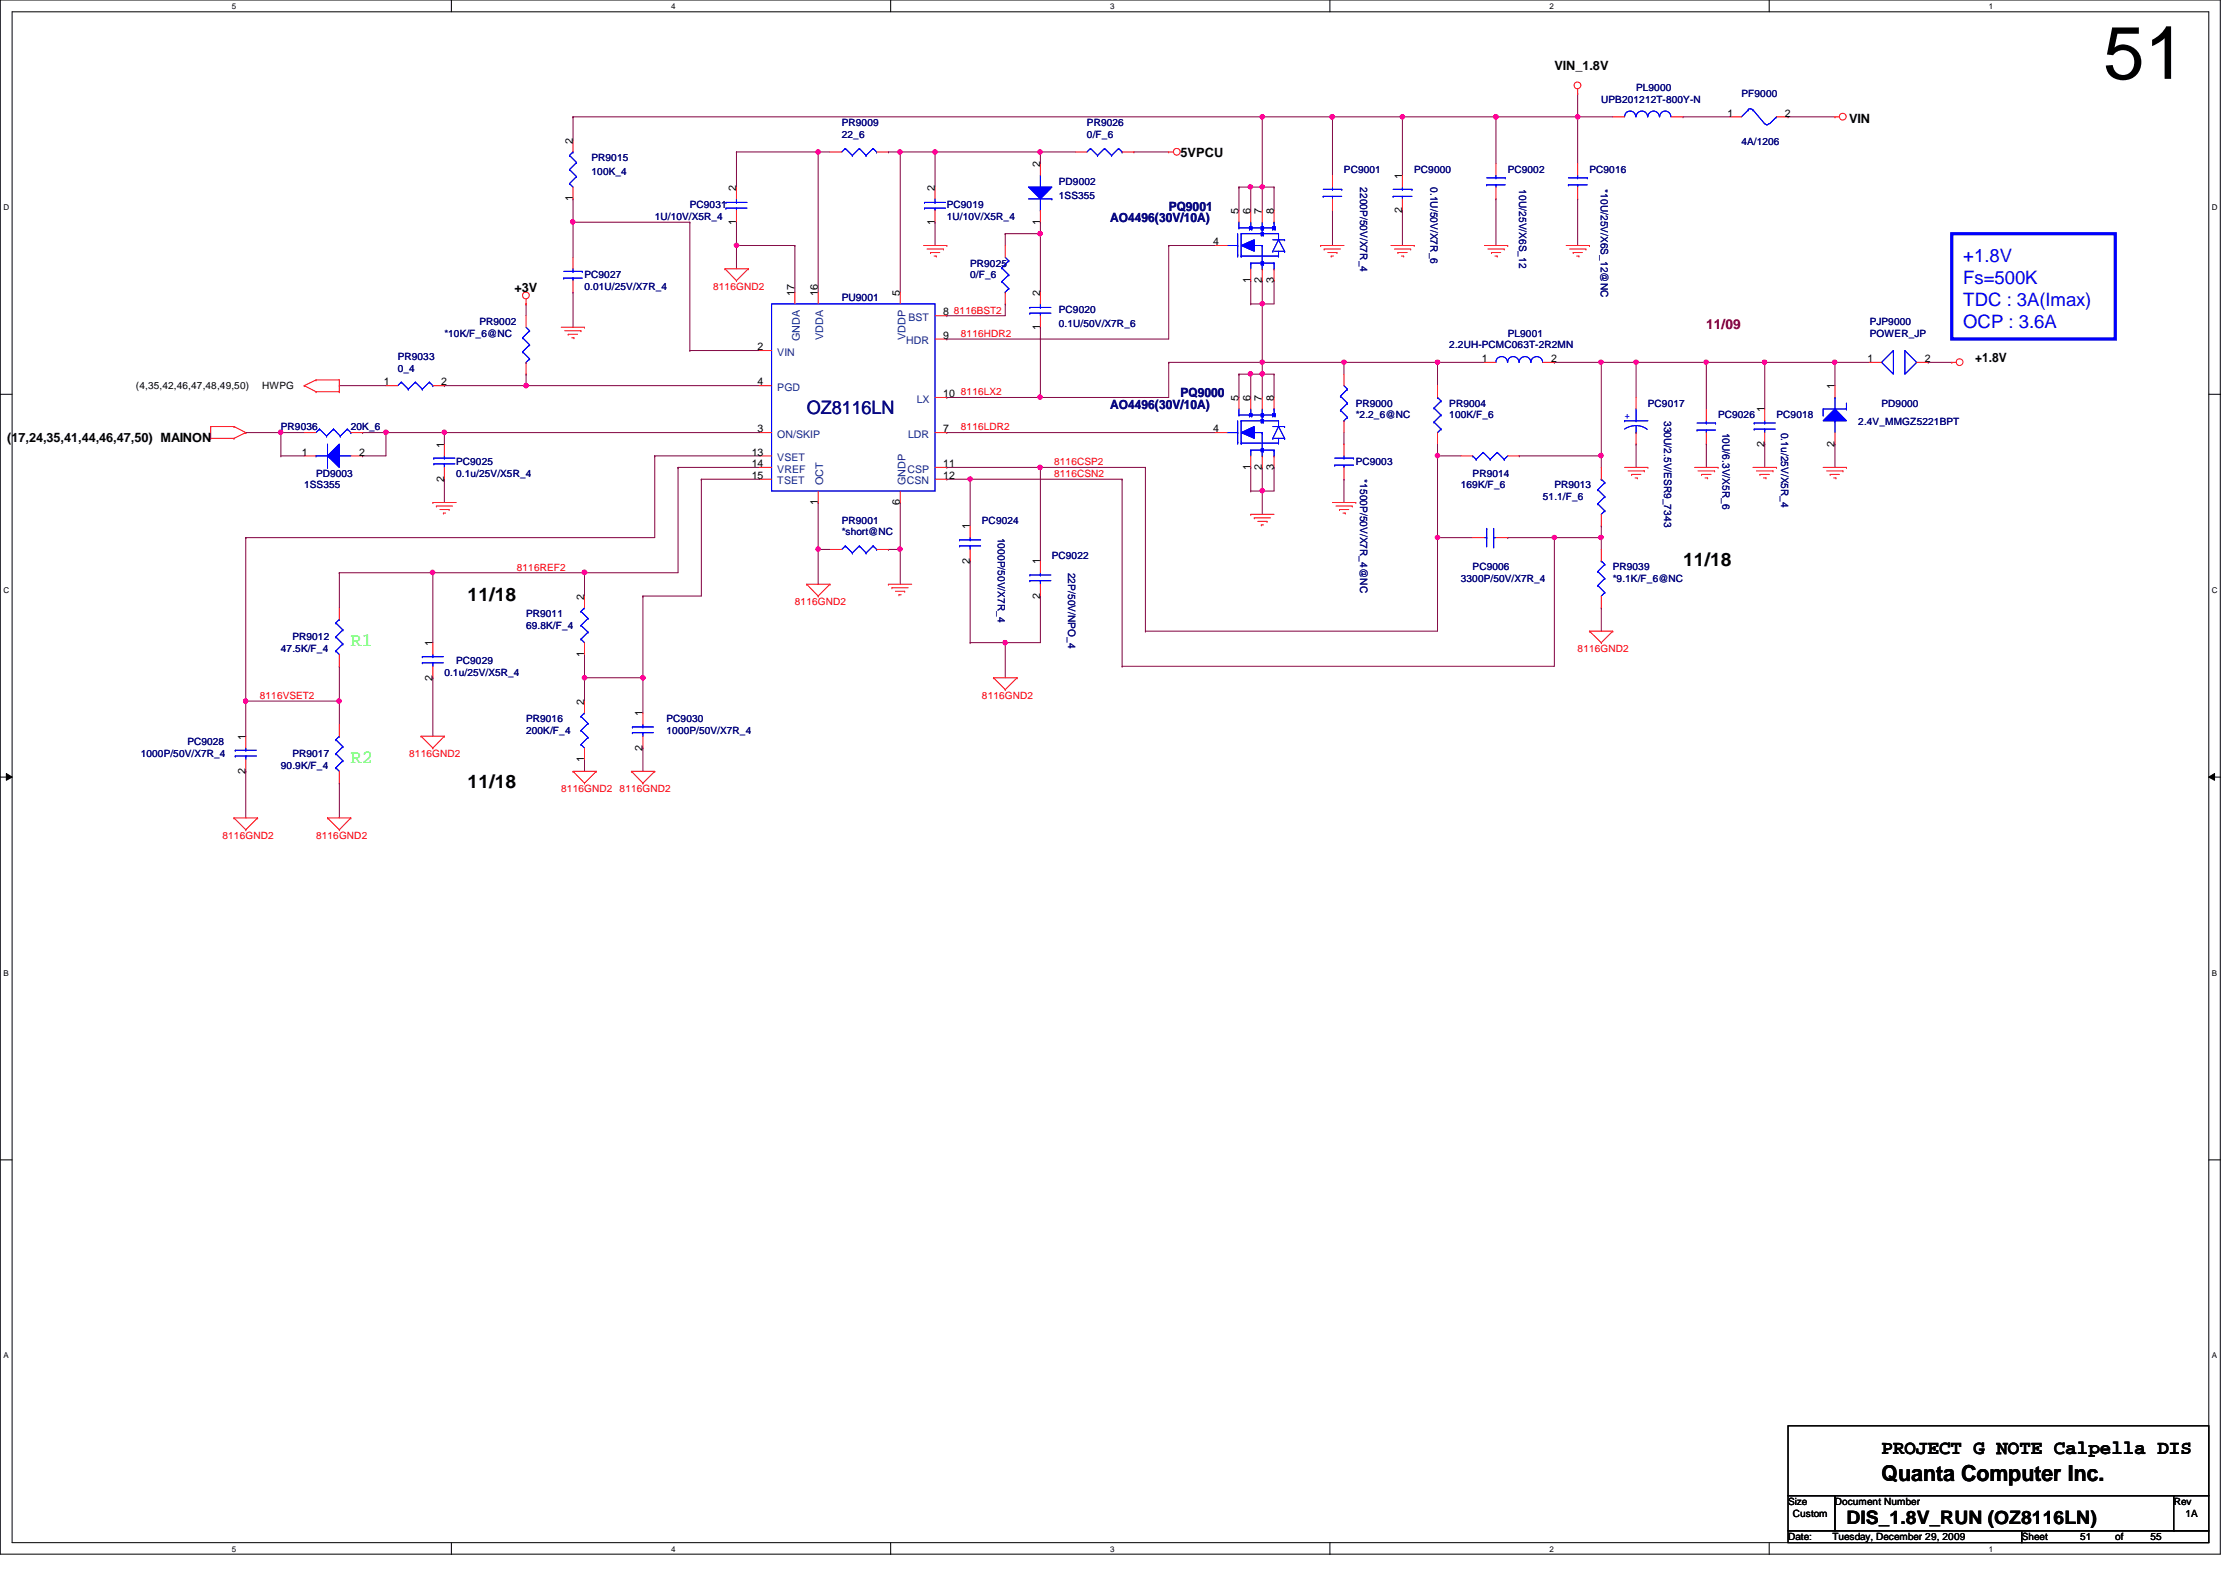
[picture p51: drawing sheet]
<svg xmlns="http://www.w3.org/2000/svg" width="297mm" height="210mm" viewBox="0 0 297 210" stroke-linecap="round" stroke-linejoin="round" font-family="sans-serif">
<defs><g id="words">
<text font-size="9.9" x="278.9" y="10.5">51</text>
<text font-size="2.9" x="249.5" y="196.4">Quanta Computer Inc.</text>
<text font-size="2.6" x="249.5" y="192.7">PROJECT G NOTE Calpella DIS</text>
<g font-size="2.5" fill="#00f">
<text x="260.3" y="34.8">+1.8V</text>
<text x="260.3" y="37.7">Fs=500K</text>
<text x="260.3" y="40.6">TDC : 3A(Imax)</text>
<text x="260.3" y="43.4">OCP : 3.6A</text>
</g>
<text font-size="2.5" fill="#000080" x="107" y="54.9">OZ8116LN</text>
<g font-size="2.5">
<text x="223.2" y="75.1">11/18</text>
<text x="62" y="79.7">11/18</text>
<text x="62" y="104.5">11/18</text>
<text x="244.9" y="202.1">DIS_1.8V_RUN (OZ8116LN)</text>
</g>
<g font-size="2.5" fill="#0f0">
<text x="46.5" y="85.6">R1</text>
<text x="46.5" y="101.1">R2</text>
</g>
<text font-size="1.8" fill="#800000" x="226.3" y="43.6">11/09</text>
<g font-size="1.7">
<text x="206.1" y="9.3">VIN_1.8V</text>
<text x="245.2" y="16.3">VIN</text>
<text x="156.5" y="20.8">5VPCU</text>
<text x="68.2" y="38.8">+3V</text>
<text x="261.9" y="48">+1.8V</text>
<text x="1" y="58.6">(17,24,35,41,44,46,47,50) MAINON</text>
</g>
<g font-size="1.7" fill="#000080">
<text x="147.2" y="29.5">AO4496(30V/10A)</text>
<text x="155" y="27.9">PQ9001</text>
<text x="156.5" y="52.7">PQ9000</text>
<text x="147.2" y="54.3">AO4496(30V/10A)</text>
</g>
<g font-size="1.4">
<text x="229.1" y="15.5">1</text>
<text x="236.7" y="15.5">2</text>
<text x="75.9" y="19" transform="rotate(-90 75.9 19)">2</text>
<text x="137.9" y="22.1" transform="rotate(-90 137.9 22.1)">2</text>
<text x="185.9" y="23.7" transform="rotate(-90 185.9 23.7)">1</text>
<text x="75.9" y="26.7" transform="rotate(-90 75.9 26.7)">1</text>
<text x="97.6" y="29.8" transform="rotate(-90 97.6 29.8)">1</text>
<text x="97.6" y="25.3" transform="rotate(-90 97.6 25.3)">2</text>
<text x="123.9" y="29.8" transform="rotate(-90 123.9 29.8)">1</text>
<text x="123.9" y="25.3" transform="rotate(-90 123.9 25.3)">2</text>
<text x="137.9" y="29.8" transform="rotate(-90 137.9 29.8)">1</text>
<text x="164.3" y="28.4" transform="rotate(-90 164.3 28.4)">5</text>
<text x="165.8" y="28.4" transform="rotate(-90 165.8 28.4)">6</text>
<text x="167.3" y="28.4" transform="rotate(-90 167.3 28.4)">7</text>
<text x="168.9" y="28.4" transform="rotate(-90 168.9 28.4)">8</text>
<text x="185.9" y="28.3" transform="rotate(-90 185.9 28.3)">2</text>
<text x="160.9" y="32.5">4</text>
<text x="105.4" y="39.2" transform="rotate(-90 105.4 39.2)">17</text>
<text x="108.5" y="39.2" transform="rotate(-90 108.5 39.2)">16</text>
<text x="119.3" y="39.2" transform="rotate(-90 119.3 39.2)">5</text>
<text x="125.1" y="41.8">8</text>
<text x="137.9" y="39.2" transform="rotate(-90 137.9 39.2)">2</text>
<text x="165.8" y="37.5" transform="rotate(-90 165.8 37.5)">1</text>
<text x="167.3" y="37.5" transform="rotate(-90 167.3 37.5)">2</text>
<text x="168.9" y="37.5" transform="rotate(-90 168.9 37.5)">3</text>
<text x="100.5" y="46.4">2</text>
<text x="125.1" y="44.9">9</text>
<text x="137.9" y="43.8" transform="rotate(-90 137.9 43.8)">1</text>
<text x="50.9" y="51.1">1</text>
<text x="58.5" y="51.1">2</text>
<text x="100.5" y="51.1">4</text>
<text x="125.1" y="52.7">10</text>
<text x="164.3" y="53.1" transform="rotate(-90 164.3 53.1)">5</text>
<text x="165.8" y="53.1" transform="rotate(-90 165.8 53.1)">6</text>
<text x="167.3" y="53.1" transform="rotate(-90 167.3 53.1)">7</text>
<text x="168.9" y="53.1" transform="rotate(-90 168.9 53.1)">8</text>
<text x="196.5" y="48">1</text>
<text x="205.7" y="48">2</text>
<text x="243.3" y="51.6" transform="rotate(-90 243.3 51.6)">1</text>
<text x="247.6" y="48">1</text>
<text x="255.3" y="48">2</text>
<text x="58.9" y="59.4" transform="rotate(-90 58.9 59.4)">1</text>
<text x="100.5" y="57.3">3</text>
<text x="125.1" y="57.3">7</text>
<text x="160.9" y="57.3">4</text>
<text x="234" y="59.3" transform="rotate(-90 234 59.3)">2</text>
<text x="234" y="54.7" transform="rotate(-90 234 54.7)">1</text>
<text x="243.3" y="59.3" transform="rotate(-90 243.3 59.3)">2</text>
<text x="40" y="60.4">1</text>
<text x="47.6" y="60.4">2</text>
<text x="58.9" y="63.9" transform="rotate(-90 58.9 63.9)">2</text>
<text x="99.7" y="60.4">13</text>
<text x="99.7" y="61.9">14</text>
<text x="99.7" y="63.5">15</text>
<text x="125.1" y="61.9">11</text>
<text x="125.1" y="63.5">12</text>
<text x="165.8" y="62.4" transform="rotate(-90 165.8 62.4)">1</text>
<text x="167.3" y="62.4" transform="rotate(-90 167.3 62.4)">2</text>
<text x="168.9" y="62.4" transform="rotate(-90 168.9 62.4)">3</text>
<text x="108.5" y="67" transform="rotate(-90 108.5 67)">1</text>
<text x="119.3" y="67" transform="rotate(-90 119.3 67)">6</text>
<text x="128.6" y="70.2" transform="rotate(-90 128.6 70.2)">1</text>
<text x="128.6" y="74.8" transform="rotate(-90 128.6 74.8)">2</text>
<text x="137.9" y="74.8" transform="rotate(-90 137.9 74.8)">1</text>
<text x="77.5" y="79.5" transform="rotate(-90 77.5 79.5)">2</text>
<text x="137.9" y="79.4" transform="rotate(-90 137.9 79.4)">2</text>
<text x="57.4" y="85.7" transform="rotate(-90 57.4 85.7)">1</text>
<text x="77.5" y="87.1" transform="rotate(-90 77.5 87.1)">1</text>
<text x="57.4" y="90.3" transform="rotate(-90 57.4 90.3)">2</text>
<text x="77.5" y="93.4" transform="rotate(-90 77.5 93.4)">2</text>
<text x="85.2" y="95" transform="rotate(-90 85.2 95)">1</text>
<text x="32.6" y="98.1" transform="rotate(-90 32.6 98.1)">1</text>
<text x="77.5" y="101.1" transform="rotate(-90 77.5 101.1)">1</text>
<text x="85.2" y="99.5" transform="rotate(-90 85.2 99.5)">2</text>
<text x="32.6" y="102.6" transform="rotate(-90 32.6 102.6)">2</text>
</g>
<g font-size="1.4" fill="#000080">
<text x="180.4" y="24.8" transform="rotate(90 180.4 24.8)">2200P/50V/X7R_4</text>
<text x="189.7" y="24.8" transform="rotate(90 189.7 24.8)">0.1U/50V/X7R_6</text>
<text x="201.5" y="25.1" transform="rotate(90 201.5 25.1)">10U/25V/X6S_12</text>
<text x="212.3" y="25.1" transform="rotate(90 212.3 25.1)">*10U/25V/X6S_12@NC</text>
<text x="111.6" y="40">PU9001</text>
<text x="220.7" y="55.8" transform="rotate(90 220.7 55.8)">330U/2.5V/ESR9_7343</text>
<text x="228.4" y="57.4" transform="rotate(90 228.4 57.4)">10U/6.3V/X5R_6</text>
<text x="236.2" y="57.4" transform="rotate(90 236.2 57.4)">0.1u/25V/X5R_4</text>
<text x="180.4" y="63.5" transform="rotate(90 180.4 63.5)">*1500P/50V/X7R_4@NC</text>
<text x="132.3" y="71.3" transform="rotate(90 132.3 71.3)">1000P/50V/X7R_4</text>
<text x="141.6" y="75.9" transform="rotate(90 141.6 75.9)">22P/50V/NPO_4</text>
</g>
<g font-size="1.4" fill="#004080">
<text x="103.1" y="47.2">VIN</text>
<text x="106.1" y="45.3" transform="rotate(-90 106.1 45.3)">GNDA</text>
<text x="109.2" y="45.1" transform="rotate(-90 109.2 45.1)">VDDA</text>
<text x="120.1" y="45.1" transform="rotate(-90 120.1 45.1)">VDDP</text>
<text x="120.2" y="45.6">HDR</text>
<text x="120.5" y="42.5">BST</text>
<text x="103.1" y="51.8">PGD</text>
<text x="121.6" y="53.4">LX</text>
<text x="103.1" y="58">ON/SKIP</text>
<text x="120.4" y="58">LDR</text>
<text x="103.1" y="61.1">VSET</text>
<text x="103.1" y="62.7">VREF</text>
<text x="103.1" y="64.2">TSET</text>
<text x="109.2" y="64.3" transform="rotate(-90 109.2 64.3)">OCT</text>
<text x="120.1" y="64.3" transform="rotate(-90 120.1 64.3)">GNDP</text>
<text x="120.3" y="64.2">CSN</text>
<text x="120.4" y="62.7">CSP</text>
</g>
<text font-size="1.4" fill="#00f" x="215.4" y="55.5">+</text>
<g font-size="1.3" fill="#000080">
<text x="111.6" y="16.7">PR9009</text>
<text x="144.1" y="16.7">PR9026</text>
<text x="212.3" y="13.6">UPB201212T-800Y-N</text>
<text x="217" y="12.1">PL9000</text>
<text x="230.9" y="12.9">PF9000</text>
<text x="78.4" y="21.4">PR9015</text>
<text x="78.4" y="23.2">100K_4</text>
<text x="111.6" y="18.3">22_6</text>
<text x="144.1" y="18.3">0/F_6</text>
<text x="178.2" y="22.9">PC9001</text>
<text x="187.5" y="22.9">PC9000</text>
<text x="199.9" y="22.9">PC9002</text>
<text x="210.8" y="22.9">PC9016</text>
<text x="230.9" y="19.2">4A/1206</text>
<text x="86.8" y="29.1">1U/10V/X5R_4</text>
<text x="91.5" y="27.6">PC9031</text>
<text x="125.6" y="27.6">PC9019</text>
<text x="125.6" y="29.1">1U/10V/X5R_4</text>
<text x="140.4" y="24.5">PD9002</text>
<text x="140.4" y="26.3">1SS355</text>
<text x="128.6" y="35.3">PR9025</text>
<text x="77.5" y="36.9">PC9027</text>
<text x="77.5" y="38.4">0.01U/25V/X7R_4</text>
<text x="128.6" y="36.9">0/F_6</text>
<text x="140.4" y="41.5">PC9020</text>
<text x="52.7" y="47.7">PR9033</text>
<text x="58.9" y="44.6">*10K/F_6@NC</text>
<text x="63.6" y="43.1">PR9002</text>
<text x="140.4" y="43.4">0.1U/50V/X7R_6</text>
<text x="192.2" y="46.2">2.2UH-PCMC063T-2R2MN</text>
<text x="199.9" y="44.6">PL9001</text>
<text x="247.9" y="43.1">PJP9000</text>
<text x="247.9" y="44.6">POWER_JP</text>
<text x="52.7" y="49.3">0_4</text>
<text x="179.8" y="53.9">PR9000</text>
<text x="192.2" y="53.9">PR9004</text>
<text x="218.5" y="53.9">PC9017</text>
<text x="249.5" y="53.9">PD9000</text>
<text x="37.3" y="57">PR9036</text>
<text x="46.5" y="57">20K_6</text>
<text x="179.8" y="55.5">*2.2_6@NC</text>
<text x="192.2" y="55.5">100K/F_6</text>
<text x="227.8" y="55.5">PC9026</text>
<text x="235.6" y="55.5">PC9018</text>
<text x="246.4" y="56.4">2.4V_MMGZ5221BPT</text>
<text x="40.3" y="64.8">1SS355</text>
<text x="41.9" y="63.2">PD9003</text>
<text x="60.5" y="61.7">PC9025</text>
<text x="60.5" y="63.2">0.1u/25V/X5R_4</text>
<text x="179.8" y="61.7">PC9003</text>
<text x="193.7" y="64.8">169K/F_6</text>
<text x="195.3" y="63.2">PR9014</text>
<text x="206.1" y="64.8">PR9013</text>
<text x="111.6" y="69.4">PR9001</text>
<text x="111.6" y="71">*short@NC</text>
<text x="130.2" y="69.4">PC9024</text>
<text x="204.6" y="66.3">51.1/F_6</text>
<text x="139.5" y="74.1">PC9022</text>
<text x="193.7" y="77.2">3300P/50V/X7R_4</text>
<text x="195.3" y="75.6">PC9006</text>
<text x="213.9" y="75.6">PR9039</text>
<text x="213.9" y="77.2">*9.1K/F_6@NC</text>
<text x="69.8" y="81.8">PR9011</text>
<text x="69.8" y="83.4">69.8K/F_4</text>
<text x="37.3" y="86.4">47.5K/F_4</text>
<text x="38.8" y="84.9">PR9012</text>
<text x="58.9" y="89.6">0.1u/25V/X5R_4</text>
<text x="60.5" y="88">PC9029</text>
<text x="69.8" y="95.8">PR9016</text>
<text x="88.4" y="95.8">PC9030</text>
<text x="18.7" y="100.4">1000P/50V/X7R_4</text>
<text x="24.8" y="98.8">PC9028</text>
<text x="37.3" y="101.9">90.9K/F_4</text>
<text x="38.8" y="100.4">PR9017</text>
<text x="69.8" y="97.3">200K/F_4</text>
<text x="88.4" y="97.3">1000P/50V/X7R_4</text>
</g>
<g font-size="1.3" fill="#f00">
<text x="94.6" y="38.4">8116GND2</text>
<text x="126.5" y="41.6">8116BST2</text>
<text x="127.4" y="44.7">8116HDR2</text>
<text x="127.4" y="52.4">8116LX2</text>
<text x="127.4" y="57.1">8116LDR2</text>
<text x="139.8" y="63.2">8116CSN2</text>
<text x="139.8" y="61.7">8116CSP2</text>
<text x="68.5" y="75.6">8116REF2</text>
<text x="105.4" y="80.3">8116GND2</text>
<text x="209.2" y="86.4">8116GND2</text>
<text x="34.5" y="92.7">8116VSET2</text>
<text x="130.2" y="92.7">8116GND2</text>
<text x="54.3" y="100.4">8116GND2</text>
<text x="74.4" y="105.1">8116GND2</text>
<text x="82.2" y="105.1">8116GND2</text>
<text x="29.5" y="111.3">8116GND2</text>
<text x="41.9" y="111.3">8116GND2</text>
</g>
<g font-size="1.3">
<text x="18" y="51.6">(4,35,42,46,47,48,49,50)</text>
<text x="34.8" y="51.6">HWPG</text>
<text x="237.1" y="199.6">Size</text>
<text x="237.7" y="201.1">Custom</text>
<text x="243.3" y="199.6">Document Number</text>
<text x="288.2" y="199.6">Rev</text>
<text x="289.8" y="201.1">1A</text>
<text x="237.1" y="204.2">Date:</text>
<text x="243" y="204.2">Tuesday, December 29, 2009</text>
<text x="268.1" y="204.2">Sheet</text>
<text x="275.8" y="204.2">51</text>
<text x="280.5" y="204.2">of</text>
<text x="285.2" y="204.2">55</text>
</g>
<g font-size="1.1">
<text x="30.7" y="1.2">5</text>
<text x="89" y="1.2">4</text>
<text x="147.2" y="1.2">3</text>
<text x="205.5" y="1.2">2</text>
<text x="263.7" y="1.2">1</text>
<text x=".5" y="27.9">D</text>
<text x="293.3" y="27.9">D</text>
<text x=".5" y="78.6">C</text>
<text x="293.3" y="78.6">C</text>
<text x=".5" y="129.4">B</text>
<text x="293.3" y="129.4">B</text>
<text x=".5" y="180.1">A</text>
<text x="293.3" y="180.1">A</text>
<text x="30.7" y="205.7">5</text>
<text x="89" y="205.7">4</text>
<text x="147.2" y="205.7">3</text>
<text x="205.5" y="205.7">2</text>
<text x="263.7" y="205.7">1</text>
</g>
</g></defs>
<path d="M0 0h294.4v206.1h-294.4zM1.6 1.6h291.3v203h-291.3z" fill="none" stroke="#000" stroke-width=".13"/>
<g fill="#fff">
<path d="M30.7 .2h.6v1.2h-.6z"/>
<path d="M30.7 204.8h.6v1.2h-.6z"/>
</g>
<path d="M59.9 0v1.6M59.9 204.6v1.5" fill="none" stroke="#000" stroke-width=".13"/>
<g fill="#fff">
<path d="M89 .2h.6v1.2h-.6z"/>
<path d="M89 204.8h.6v1.2h-.6z"/>
</g>
<path d="M118.1 0v1.6M118.1 204.6v1.5" fill="none" stroke="#000" stroke-width=".13"/>
<g fill="#fff">
<path d="M147.2 .2h.6v1.2h-.6z"/>
<path d="M147.2 204.8h.6v1.2h-.6z"/>
</g>
<path d="M176.4 0v1.6M176.4 204.6v1.5" fill="none" stroke="#000" stroke-width=".13"/>
<g fill="#fff">
<path d="M205.5 .2h.6v1.2h-.6z"/>
<path d="M205.5 204.8h.6v1.2h-.6z"/>
</g>
<path d="M234.6 0v1.6M234.6 204.6v1.5" fill="none" stroke="#000" stroke-width=".13"/>
<g fill="#fff">
<path d="M263.7 .2h.6v1.2h-.6z"/>
<path d="M263.7 204.8h.6v1.2h-.6z"/>
<path d="M.5 26.9h.7v1.2h-.7z"/>
<path d="M293.3 26.9h.8v1.2h-.8z"/>
<path d="M.5 77.6h.7v1.2h-.7z"/>
<path d="M293.3 77.6h.8v1.2h-.8z"/>
</g>
<path d="M0 52.3h1.6M292.9 52.3h1.6" fill="none" stroke="#000" stroke-width=".13"/>
<g fill="#fff">
<path d="M.5 128.4h.7v1.2h-.7z"/>
<path d="M293.3 128.4h.7v1.2h-.7z"/>
</g>
<path d="M0 103h1.6M.8 102.6l.8 .4-.8 .5zM292.9 103l.8-.4v.9zM292.9 103h1.6" fill="none" stroke="#000" stroke-width=".13"/>
<path d="M.8 102.6l.8 .4-.8 .5zM292.9 103l.8-.4v.9z" fill="#000"/>
<g fill="#fff">
<path d="M.5 179.2h.7v1.1h-.7z"/>
<path d="M293.3 179.2h.7v1.1h-.7z"/>
</g>
<path d="M0 153.8h1.6M292.9 153.8h1.6" fill="none" stroke="#000" stroke-width=".13"/>
<path d="M119.4 20.2h.1M119.4 20.2v18.5" fill="none" stroke="#800040" stroke-width=".13"/>
<circle cx="119.3" cy="20.1" r=".3" fill="#f0f"/>
<circle cx="119.3" cy="20.1" r=".3" fill="none" stroke="#f0f" stroke-width=".13"/>
<path d="M150.4 20.2h.1M150.4 20.2h4.6M167.4 48h.1M167.4 48h10.8" fill="none" stroke="#800040" stroke-width=".13"/>
<circle cx="167.4" cy="48" r=".29" fill="#f0f"/>
<circle cx="167.4" cy="48" r=".29" fill="none" stroke="#f0f" stroke-width=".13"/>
<path d="M212.3 48h.1M212.3 48h4.7" fill="none" stroke="#800040" stroke-width=".13"/>
<circle cx="212.3" cy="48" r=".29" fill="#f0f"/>
<circle cx="212.3" cy="48" r=".29" fill="none" stroke="#f0f" stroke-width=".13"/>
<path d="M108.5 20.2h.1M108.5 20.2v18.5M125.6 57.4h.1M125.6 57.4h35.6M85.3 99.2h.1M85.3 99.2v3.1" fill="none" stroke="#800040" stroke-width=".13"/>
<circle cx="108.5" cy="20.1" r=".3" fill="#f0f"/>
<circle cx="108.5" cy="20.1" r=".3" fill="none" stroke="#f0f" stroke-width=".13"/>
<path d="M217 48h.1M217 48h9.3" fill="none" stroke="#800040" stroke-width=".13"/>
<circle cx="217" cy="48" r=".29" fill="#f0f"/>
<circle cx="217" cy="48" r=".29" fill="none" stroke="#f0f" stroke-width=".13"/>
<path d="M155 32.6h.1M155 32.6v12.4M48.1 57.4h.1M48.1 57.4h3.1M190.6 48h.1M190.6 48h6.2M226.3 48h.1M226.3 48h7.7" fill="none" stroke="#800040" stroke-width=".13"/>
<circle cx="190.6" cy="48" r=".29" fill="#f0f"/>
<circle cx="190.6" cy="48" r=".29" fill="none" stroke="#f0f" stroke-width=".13"/>
<g fill="none" stroke="#800040" stroke-width=".13">
<path d="M37.3 57.4h.1M37.3 57.4h3M190.6 48h.1M190.6 58.9h.1M190.6 48v3.1M190.6 58.9v1.6M206.1 48h.1M206.1 48h6.2M212.3 48h.1M212.3 48v12.5h-10.8M85.3 79h.1M85.3 79v10.9h-7.8"/>
<path d="M190.6 60.5h.1M190.6 60.5h3.1M201.5 60.5h.1M77.5 89.9h.1"/>
</g>
<circle cx="85.3" cy="89.9" r=".3" fill="#f0f"/>
<circle cx="85.3" cy="89.9" r=".3" fill="none" stroke="#f0f" stroke-width=".13"/>
<circle cx="77.5" cy="89.9" r=".3" fill="#f0f"/>
<circle cx="77.5" cy="89.9" r=".3" fill="none" stroke="#f0f" stroke-width=".13"/>
<path d="M138 20.2h.1M138 20.2h4.6" fill="none" stroke="#800040" stroke-width=".13"/>
<circle cx="137.9" cy="20.1" r=".3" fill="#f0f"/>
<circle cx="137.9" cy="20.1" r=".3" fill="none" stroke="#f0f" stroke-width=".13"/>
<g fill="none" stroke="#800040" stroke-width=".13">
<path d="M97.7 20.2h.1M97.7 32.6h.1M97.7 20.2v4.6M97.7 32.6h7.7M105.4 32.6h.1M105.4 32.6v6.1M125.6 41.9h.1M125.6 41.9h7.7M86.8 60.5h.1M86.8 60.5h13.9M93 63.5h.1M93 63.5v15.5"/>
<path d="M212.3 71.3h.1M212.3 71.3v1.6"/>
</g>
<circle cx="97.7" cy="32.5" r=".29" fill="#f0f"/>
<circle cx="97.7" cy="32.5" r=".29" fill="none" stroke="#f0f" stroke-width=".13"/>
<path d="M51.2 57.4h.1M51.2 57.4v3.1" fill="none" stroke="#800040" stroke-width=".13"/>
<circle cx="51.2" cy="57.3" r=".3" fill="#f0f"/>
<circle cx="51.2" cy="57.3" r=".3" fill="none" stroke="#f0f" stroke-width=".13"/>
<path d="M37.3 57.4h.1M37.3 57.4v3.1M48.1 60.5h.1M48.1 60.5h3.1" fill="none" stroke="#800040" stroke-width=".13"/>
<circle cx="37.2" cy="57.3" r=".3" fill="#f0f"/>
<circle cx="37.2" cy="57.3" r=".3" fill="none" stroke="#f0f" stroke-width=".13"/>
<path d="M97.7 29.5h.1M97.7 29.5v3.1M190.6 60.5h.1M190.6 60.5v10.8" fill="none" stroke="#800040" stroke-width=".13"/>
<circle cx="190.6" cy="71.3" r=".29" fill="#f0f"/>
<circle cx="190.6" cy="71.3" r=".29" fill="none" stroke="#f0f" stroke-width=".13"/>
<circle cx="190.6" cy="60.4" r=".3" fill="#f0f"/>
<circle cx="190.6" cy="60.4" r=".3" fill="none" stroke="#f0f" stroke-width=".13"/>
<path d="M165.9 49.6h.1M165.9 49.6v3.1" fill="none" stroke="#800040" stroke-width=".13"/>
<circle cx="165.8" cy="49.6" r=".3" fill="#f0f"/>
<circle cx="165.8" cy="49.6" r=".3" fill="none" stroke="#f0f" stroke-width=".13"/>
<path d="M164.3 49.6h.1M164.3 49.6v3.1M167.4 49.6h.1M167.4 49.6h1.5M167.4 49.6v3.1M168.9 49.6h.1M168.9 49.6v3.1M165.9 62h.1M165.9 62v3.1" fill="none" stroke="#800040" stroke-width=".13"/>
<circle cx="167.4" cy="49.6" r=".3" fill="#f0f"/>
<circle cx="167.4" cy="49.6" r=".3" fill="none" stroke="#f0f" stroke-width=".13"/>
<path d="M167.4 65.1h.1M167.4 65.1v3.1" fill="none" stroke="#800040" stroke-width=".13"/>
<circle cx="167.4" cy="65.1" r=".3" fill="#f0f"/>
<circle cx="167.4" cy="65.1" r=".3" fill="none" stroke="#f0f" stroke-width=".13"/>
<path d="M167.4 40.3h.1M167.4 40.3v7.7M167.4 65.1h.1M168.9 62h.1M168.9 62v3.1h-1.5M212.3 80.6h.1M212.3 80.6v3.1" fill="none" stroke="#800040" stroke-width=".13"/>
<circle cx="167.4" cy="40.3" r=".29" fill="#f0f"/>
<circle cx="167.4" cy="40.3" r=".29" fill="none" stroke="#f0f" stroke-width=".13"/>
<path d="M167.4 24.8h.1M167.4 24.8v3.1M155 48h.1M155 48h12.4" fill="none" stroke="#800040" stroke-width=".13"/>
<circle cx="167.4" cy="24.8" r=".29" fill="#f0f"/>
<circle cx="167.4" cy="24.8" r=".29" fill="none" stroke="#f0f" stroke-width=".13"/>
<path d="M165.9 37.2h.1M165.9 24.8h.1M165.9 24.8v3.1M165.9 37.2v3.1M167.4 40.3h.1M167.4 40.3h1.5" fill="none" stroke="#800040" stroke-width=".13"/>
<circle cx="165.8" cy="24.8" r=".29" fill="#f0f"/>
<circle cx="165.8" cy="24.8" r=".29" fill="none" stroke="#f0f" stroke-width=".13"/>
<g fill="none" stroke="#800040" stroke-width=".13">
<path d="M108.5 20.2h.1M108.5 20.2h1.6M164.3 24.8h.1M164.3 24.8v3.1M167.4 24.8h.1M167.4 24.8h1.5M168.9 24.8h.1M168.9 37.2h.1M168.9 24.8v3.1M168.9 37.2v3.1M51.2 57.4h.1M51.2 57.4h7.7"/>
<path d="M58.9 57.4h.1M58.9 51.1h.1M58.9 57.4v1.5M58.9 51.1h10.9M69.8 40.3h.1M69.8 40.3v1.6M89.9 62h.1M89.9 62v13.9M89.9 62h10.8M108.5 72.9h.1M108.5 72.9h1.6M108.5 72.9v4.6"/>
<path d="M57.4 89.9h.1M57.4 89.9v7.7"/>
</g>
<circle cx="108.5" cy="72.8" r=".3" fill="#f0f"/>
<circle cx="108.5" cy="72.8" r=".3" fill="none" stroke="#f0f" stroke-width=".13"/>
<path d="M117.8 72.9h.1M117.8 72.9h1.6M119.4 72.9h.1M119.4 72.9v4.6" fill="none" stroke="#800040" stroke-width=".13"/>
<circle cx="119.3" cy="72.8" r=".3" fill="#f0f"/>
<circle cx="119.3" cy="72.8" r=".3" fill="none" stroke="#f0f" stroke-width=".13"/>
<path d="M77.5 75.9h.1M77.5 75.9h12.4" fill="none" stroke="#800040" stroke-width=".13"/>
<circle cx="77.5" cy="75.9" r=".3" fill="#f0f"/>
<circle cx="77.5" cy="75.9" r=".3" fill="none" stroke="#f0f" stroke-width=".13"/>
<path d="M57.4 75.9h.1M57.4 75.9v9.3M128.6 63.5h.1M128.6 63.5h20.2" fill="none" stroke="#800040" stroke-width=".13"/>
<circle cx="128.7" cy="63.5" r=".29" fill="#f0f"/>
<circle cx="128.7" cy="63.5" r=".29" fill="none" stroke="#f0f" stroke-width=".13"/>
<path d="M138 62h.1M138 62h13.9" fill="none" stroke="#800040" stroke-width=".13"/>
<circle cx="137.9" cy="62" r=".3" fill="#f0f"/>
<circle cx="137.9" cy="62" r=".3" fill="none" stroke="#f0f" stroke-width=".13"/>
<path d="M209.2 15.5h.1M209.2 15.5h4.7M128.6 63.5h.1M128.6 63.5v6.2M138 62h.1M138 62v12.4M133.3 85.2h.1M133.3 85.2v4.7" fill="none" stroke="#800040" stroke-width=".13"/>
<circle cx="133.3" cy="85.2" r=".29" fill="#f0f"/>
<circle cx="133.3" cy="85.2" r=".29" fill="none" stroke="#f0f" stroke-width=".13"/>
<g fill="none" stroke="#800040" stroke-width=".13">
<path d="M76 26.4h.1M76 26.4v3.1M255.7 48h.1M255.7 48h3.1M32.6 71.3h.1M32.6 71.3v21.7M58.9 63.5h.1M58.9 63.5v3.1M125.6 62h.1M125.6 62h12.4M128.6 74.4h.1M128.6 74.4v10.8"/>
<path d="M138 79h.1M138 79v6.2h-9.4M45 93h.1M45 93v3.1M128.6 85.2h.1M133.3 85.2h.1"/>
</g>
<circle cx="32.6" cy="93" r=".29" fill="#f0f"/>
<circle cx="32.6" cy="93" r=".29" fill="none" stroke="#f0f" stroke-width=".13"/>
<path d="M32.6 71.3h.1M32.6 71.3h54.2M45 75.9h.1M45 75.9v4.7M32.6 93h.1M32.6 93v4.6M32.6 93h12.4M32.6 102.3h.1M32.6 102.3v6.2M45 103.8h.1M45 103.8v4.7" fill="none" stroke="#800040" stroke-width=".13"/>
<circle cx="45" cy="93" r=".3" fill="#f0f"/>
<circle cx="45" cy="93" r=".3" fill="none" stroke="#f0f" stroke-width=".13"/>
<path d="M167.4 15.5h.1M167.4 15.5h9.3M178.2 63.5h.1M178.2 63.5v3.1M45 88.3h.1M45 88.3v4.7" fill="none" stroke="#800040" stroke-width=".13"/>
<circle cx="176.7" cy="15.5" r=".3" fill="#f0f"/>
<circle cx="176.7" cy="15.5" r=".3" fill="none" stroke="#f0f" stroke-width=".13"/>
<circle cx="167.4" cy="15.5" r=".3" fill="#f0f"/>
<circle cx="167.4" cy="15.5" r=".3" fill="none" stroke="#f0f" stroke-width=".13"/>
<path d="M57.4 75.9h.1M57.4 75.9h20.1M148.8 63.5h.1M148.8 63.5v24.8" fill="none" stroke="#800040" stroke-width=".13"/>
<circle cx="77.5" cy="75.9" r=".3" fill="#f0f"/>
<circle cx="77.5" cy="75.9" r=".3" fill="none" stroke="#f0f" stroke-width=".13"/>
<circle cx="57.4" cy="75.9" r=".3" fill="#f0f"/>
<circle cx="57.4" cy="75.9" r=".3" fill="none" stroke="#f0f" stroke-width=".13"/>
<path d="M124 20.2h.1M124 20.2v4.6M133.3 31h.1M133.3 31v1.6M133.3 31h4.7M138 31h.1M138 31v7.7M133.3 40.3h.1M133.3 40.3v1.6" fill="none" stroke="#800040" stroke-width=".13"/>
<circle cx="137.9" cy="31" r=".3" fill="#f0f"/>
<circle cx="137.9" cy="31" r=".3" fill="none" stroke="#f0f" stroke-width=".13"/>
<path d="M206.1 71.3h.1M206.1 71.3h6.2" fill="none" stroke="#800040" stroke-width=".13"/>
<circle cx="212.3" cy="71.3" r=".29" fill="#f0f"/>
<circle cx="212.3" cy="71.3" r=".29" fill="none" stroke="#f0f" stroke-width=".13"/>
<circle cx="206.1" cy="71.3" r=".29" fill="#f0f"/>
<circle cx="206.1" cy="71.3" r=".29" fill="none" stroke="#f0f" stroke-width=".13"/>
<path d="M186 15.5h.1M186 15.5v7.7M69.8 51.1h.1M69.8 51.1h30.9M206.1 71.3h.1M206.1 71.3v17h-57.3M148.8 88.3h.1" fill="none" stroke="#800040" stroke-width=".13"/>
<circle cx="69.8" cy="51.1" r=".3" fill="#f0f"/>
<circle cx="69.8" cy="51.1" r=".3" fill="none" stroke="#f0f" stroke-width=".13"/>
<path d="M209.2 15.5h.1M209.2 15.5v6.2M76 29.5h.1M76 29.5h15.5M97.7 20.2h.1M97.7 20.2h10.8M124 29.5h.1M124 29.5v3.1M69.8 49.6h.1M69.8 49.6v1.5" fill="none" stroke="#800040" stroke-width=".13"/>
<circle cx="209.2" cy="15.5" r=".3" fill="#f0f"/>
<circle cx="209.2" cy="15.5" r=".3" fill="none" stroke="#f0f" stroke-width=".13"/>
<path d="M76 15.5h.1M76 15.5v3.1M186 15.5h.1M186 15.5h12.4M76 38.7h.1M76 38.7v4.7M138 43.4h.1M138 43.4v9.3" fill="none" stroke="#800040" stroke-width=".13"/>
<circle cx="198.4" cy="15.5" r=".3" fill="#f0f"/>
<circle cx="198.4" cy="15.5" r=".3" fill="none" stroke="#f0f" stroke-width=".13"/>
<circle cx="186" cy="15.5" r=".3" fill="#f0f"/>
<circle cx="186" cy="15.5" r=".3" fill="none" stroke="#f0f" stroke-width=".13"/>
<path d="M76 29.5h.1M76 29.5v4.6M186 27.9h.1M186 27.9v4.7M209.2 26.4h.1M209.2 26.4v6.2" fill="none" stroke="#800040" stroke-width=".13"/>
<circle cx="75.9" cy="29.4" r=".3" fill="#f0f"/>
<circle cx="75.9" cy="29.4" r=".3" fill="none" stroke="#f0f" stroke-width=".13"/>
<g fill="none" stroke="#800040" stroke-width=".13">
<path d="M176.7 15.5h.1M176.7 15.5v7.7M176.7 15.5h9.3M198.4 15.5h.1M198.4 15.5v6.2M91.5 29.5h.1M91.5 29.5v17M176.7 27.9h.1M176.7 27.9v4.7M198.4 26.4h.1M198.4 26.4v6.2M91.5 46.5h.1"/>
<path d="M91.5 46.5h9.2M155 48h.1M155 48v4.7M243.3 58.9h.1M243.3 58.9v3.1M151.9 62h.1M151.9 62v21.7M190.6 71.3h.1M190.6 71.3v12.4h-38.7M151.9 83.7h.1"/>
</g>
<circle cx="176.7" cy="15.5" r=".3" fill="#f0f"/>
<circle cx="176.7" cy="15.5" r=".3" fill="none" stroke="#f0f" stroke-width=".13"/>
<path d="M138 52.7h.1M138 52.7h17M178.2 48h.1M178.2 48v1.6M77.5 75.9h.1M77.5 75.9v3.1M77.5 89.9h.1M77.5 89.9v3.1" fill="none" stroke="#800040" stroke-width=".13"/>
<circle cx="137.9" cy="52.7" r=".3" fill="#f0f"/>
<circle cx="137.9" cy="52.7" r=".3" fill="none" stroke="#f0f" stroke-width=".13"/>
<g fill="none" stroke="#800040" stroke-width=".13">
<path d="M167.4 15.5h.1M167.4 15.5v9.3h-1.5M198.4 15.5h.1M198.4 15.5h10.8M119.4 20.2h.1M119.4 20.2h4.6M165.9 24.8h.1M167.4 37.2h.1M167.4 37.2v3.1h-1.5M125.6 45h.1M125.6 52.7h.1M125.6 45h29.4"/>
<path d="M125.6 52.7h12.4M165.9 40.3h.1M167.4 62h.1M167.4 62v3.1M212.3 69.7h.1M212.3 69.7v1.6M77.5 100.7h.1M77.5 100.7v1.6"/>
</g>
<circle cx="198.4" cy="15.5" r=".3" fill="#f0f"/>
<circle cx="198.4" cy="15.5" r=".3" fill="none" stroke="#f0f" stroke-width=".13"/>
<g fill="none" stroke="#800040" stroke-width=".13">
<path d="M209.2 12.4h.1M209.2 12.4v3.1M117.8 20.2h.1M117.8 20.2h1.6M164.3 24.8h.1M164.3 24.8h1.6M164.3 49.6h.1M165.9 49.6h.1M167.4 48h.1M167.4 48v1.6h-3.1M178.2 48h.1M178.2 48h12.4"/>
<path d="M108.5 66.6h.1M108.5 66.6v6.3M165.9 65.1h.1M165.9 65.1h1.5"/>
</g>
<circle cx="178.2" cy="48" r=".29" fill="#f0f"/>
<circle cx="178.2" cy="48" r=".29" fill="none" stroke="#f0f" stroke-width=".13"/>
<path d="M226.3 58.9h.1M226.3 58.9v3.1M234 58.9h.1M234 48h.1M234 48v6.2M234 58.9v3.1M119.4 66.6h.1M119.4 66.6v6.3" fill="none" stroke="#800040" stroke-width=".13"/>
<circle cx="234" cy="48" r=".29" fill="#f0f"/>
<circle cx="234" cy="48" r=".29" fill="none" stroke="#f0f" stroke-width=".13"/>
<path d="M226.3 48h.1M226.3 48v6.2" fill="none" stroke="#800040" stroke-width=".13"/>
<circle cx="226.2" cy="48" r=".29" fill="#f0f"/>
<circle cx="226.2" cy="48" r=".29" fill="none" stroke="#f0f" stroke-width=".13"/>
<path d="M223.2 15.5h.1M223.2 15.5h6.2M237.1 15.5h.1M237.1 15.5h6.2M155 32.6h.1M155 32.6h6.2M217 58.9h.1M217 58.9v3.1M243.3 48h.1M243.3 48v3.1" fill="none" stroke="#800040" stroke-width=".13"/>
<circle cx="243.3" cy="48" r=".29" fill="#f0f"/>
<circle cx="243.3" cy="48" r=".29" fill="none" stroke="#f0f" stroke-width=".13"/>
<path d="M124 20.2h.1M124 20.2h14M138 29.5h.1M138 29.5v1.5M45 51.1h.1M45 51.1h6.2M234 48h.1M234 48h9.3" fill="none" stroke="#800040" stroke-width=".13"/>
<circle cx="124" cy="20.1" r=".3" fill="#f0f"/>
<circle cx="124" cy="20.1" r=".3" fill="none" stroke="#f0f" stroke-width=".13"/>
<path d="M97.7 32.6h.1M97.7 32.6v3M138 20.2h.1M138 20.2v1.5M217 48h.1M217 48v4.7M212.3 60.5h.1M212.3 60.5v1.5M77.5 86.8h.1M77.5 86.8v3.1M85.3 89.9h.1M85.3 89.9v4.6" fill="none" stroke="#800040" stroke-width=".13"/>
<circle cx="212.3" cy="60.4" r=".3" fill="#f0f"/>
<circle cx="212.3" cy="60.4" r=".3" fill="none" stroke="#f0f" stroke-width=".13"/>
<path d="M58.9 57.4h.1M58.9 57.4h41.8M85.3 79h.1M85.3 79h7.7M86.8 60.5h.1M86.8 60.5v10.8M93 63.5h.1M93 63.5h7.7" fill="none" stroke="#800040" stroke-width=".13"/>
<circle cx="58.9" cy="57.3" r=".3" fill="#f0f"/>
<circle cx="58.9" cy="57.3" r=".3" fill="none" stroke="#f0f" stroke-width=".13"/>
<g fill="none" stroke="#800040" stroke-width=".13">
<path d="M76 15.5h.1M76 15.5h91.4M32.6 57.4h.1M32.6 57.4h4.7M178.2 58.9h.1M178.2 57.4v1.5M243.3 48h.1M243.3 48h4.6M37.3 60.5h.1M37.3 60.5h3M45 75.9h.1M45 75.9h12.4"/>
<path d="M125.6 63.5h.1M125.6 63.5h3M190.6 71.3h.1M190.6 71.3h4.7M199.9 71.3h.1M199.9 71.3h6.2"/>
</g>
<g fill="none" stroke="#f00" stroke-width=".13">
<path d="M76 18.6v1.6M209.2 12.4h.1M209.2 11.8v.6M213.9 15.5h1.5M221.6 15.5h1.6M229.4 15.5h1.5M235.6 15.5h1.5M243.3 15.5h.1M243.3 15.5h.6M69.8 39.7v.6M76 24.8v1.6M76 34.1v1.5"/>
<path d="M76 37.2v1.5M96.1 35.6h.1M96.1 35.6h3.1M96.1 35.6l1.6 1.6M97.7 37.2h.1M99.2 35.6h.1M99.2 35.6l-1.5 1.6M122.5 32.6h3.1M122.9 33h2.2M123.4 33.5h.1M123.4 33.5h1.2M123.9 34h.3"/>
<path d="M124 24.8v1.6M124 27.9v1.6M124.2 34h.1M125.1 33h.1M125.6 32.6h.1M133.3 32.6v1.5M133.3 38.7v1.6M155 20.2h.1M155 20.2h.6M175.1 32.6h.1M175.1 32.6h3.1M175.6 33h.1"/>
<path d="M175.6 33h2.2M176.1 33.5h1.2M176.5 34h.1M176.5 34h.3M177.3 33.5h.1M184.4 32.6h3.1M184.9 33h2.2M185.4 33.5h.1M185.4 33.5h1.2M185.8 34h.3M186.1 34h.1M187.1 33h.1"/>
<path d="M187.5 32.6h.1M196.8 32.6h3.1M197.3 33h2.2M197.8 33.5h.1M197.8 33.5h1.2M198.2 34h.3M198.4 21.7v1.5M198.4 24.8v1.6M198.5 34h.1M199.5 33h.1M199.9 32.6h.1M207.7 32.6h3.1"/>
<path d="M208.1 33h2.2M208.6 33.5h.1M208.6 33.5h1.2M209.1 34h.3M209.4 34h.1M210.3 33h.1M210.8 32.6h.1M27.9 58.1h.1M27.9 56.6h.1M27.9 58.1h3.1M27.9 56.6v1.5M27.9 56.6h3.1"/>
<path d="M31 58.1h.1M31 56.6h.1M31 56.6l1.6 .8M32.6 57.4h.1M32.6 57.4l-1.6 .7M40.3 51.1h.1M40.3 51.1l1.6 .8M41.9 50.4h.1M41.9 51.9h.1M41.9 50.4l-1.6 .7M41.9 50.4h3.1M41.9 51.9h3.1"/>
<path d="M45 50.4h.1M45 51.9h.1M45 50.4v1.5M58.9 58.9v1.6M69.8 40.3h.1M69.8 41.9v1.5M69.8 48v1.6M74.4 43.4h3.1M74.9 43.9h2.1M75.3 44.3h.1M75.3 44.3h1.3M75.8 44.8h.3"/>
<path d="M76.1 44.8h.1M77 43.9h.1M77.5 43.4h.1M178.2 49.6v1.5M178.2 55.8v1.6M217 52.7v1.5M217 57.4v1.5M258.8 48h.1M258.8 48h.6M57.4 66.6h.1M57.4 66.6h3.1M57.9 67.1h.1"/>
<path d="M57.9 67.1h2.1M58.3 67.6h1.3M58.8 68h.1M58.8 68h.3M58.9 62v1.5M59.6 67.6h.1M77.5 79v1.6M107 77.5h.1M107 77.5h3.1M107 77.5l1.5 1.5M108.5 79h.1M110.1 77.5h.1"/>
<path d="M110.1 77.5l-1.6 1.5M117.8 77.5h.1M117.8 77.5h3.1M118.3 77.9h.1M118.3 77.9h2.1M118.7 78.4h1.3M119.2 78.9h.1M119.2 78.9h.3M120 78.4h.1M138 74.4v1.5M138 77.5v1.5M165.9 68.2h.1"/>
<path d="M165.9 68.2h3M166.3 68.7h.1M166.3 68.7h2.2M166.8 69.1h1.2M167.3 69.6h.1M167.3 69.6h.3M168 69.1h.1M176.7 66.6h3.1M177.2 67.1h2.1M177.6 67.6h.1M177.6 67.6h1.3M178.1 68h.3"/>
<path d="M178.4 68h.1M179.3 67.1h.1M179.8 66.6h.1M193.7 60.5h1.6M199.9 60.5h1.6M212.3 62v1.5M212.3 68.2v1.5M215.4 62h3.1M215.9 62.4h2.2M216.4 62.9h.1M216.4 62.9h1.2M216.8 63.4h.3"/>
<path d="M217.1 63.4h.1M218.1 62.4h.1M218.5 62h.1M224.7 62h3.1M225.2 62.4h2.2M225.6 62.9h.1M225.6 62.9h1.3M226.1 63.4h.3M226.4 63.4h.1M227.4 62.4h.1M227.8 62h.1M232.4 62h3.2"/>
<path d="M232.9 62.4h2.2M233.4 62.9h.1M233.4 62.9h1.3M233.8 63.4h.4M234.2 63.4h.1M235.1 62.4h.1M235.6 62h.1M241.8 62h3.1M242.2 62.4h2.2M242.7 62.9h.1M242.7 62.9h1.2M243.2 63.4h.3"/>
<path d="M243.5 63.4h.1M244.4 62.4h.1M244.9 62h.1M32.6 97.6v1.6M45 80.6v1.5M45 86.8v1.5M55.8 97.6h.1M55.8 97.6h3.1M55.8 97.6l1.6 1.6M57.4 99.2h.1M57.4 85.2v1.6M57.4 88.3v1.6"/>
<path d="M58.9 97.6h.1M58.9 97.6l-1.5 1.6M77.5 85.2v1.6M131.7 89.9h.1M131.7 89.9h3.2M131.7 89.9l1.6 1.5M133.3 91.4h.1M134.9 89.9h.1M134.9 89.9l-1.6 1.5M210.8 83.7h.1M210.8 83.7h3.1M210.8 83.7l1.5 1.5"/>
<path d="M212.3 85.2h.1M213.9 83.7h.1M213.9 83.7l-1.6 1.5M31 108.5h.1M31 108.5h3.2M31 108.5l1.6 1.5M32.6 110h.1M32.6 100.7v1.6M34.2 108.5h.1M34.2 108.5l-1.6 1.5M43.4 108.5h.1M43.4 108.5h3.1"/>
<path d="M43.4 108.5l1.6 1.5M45 110h.1M46.5 108.5h.1M46.5 108.5l-1.5 1.5M76 102.3h.1M76 102.3h3.1M76 102.3l1.5 1.5M77.5 103.8h.1M79.1 102.3h.1M79.1 102.3l-1.6 1.5M83.7 102.3h.1M83.7 102.3h3.1"/>
<path d="M83.7 102.3l1.6 1.5M85.3 103.8h.1M86.8 102.3h.1M86.8 102.3l-1.5 1.5"/>
<circle cx="209.2" cy="11.3" r=".45"/>
<circle cx="244.4" cy="15.5" r=".45"/>
<circle cx="69.7" cy="39.2" r=".45"/>
<circle cx="156.1" cy="20.1" r=".45"/>
<circle cx="259.9" cy="48" r=".45"/>
</g>
<path d="M237.1 189.1h55.8v9.2h-55.8zM237.1 198.3h6.2v4.7h-6.2zM243.3 198.3h44.9v4.7h-44.9zM288.2 198.3h4.7v4.7h-4.7zM237.1 203h31v1.6h-31zM268.1 203h24.8v1.6h-24.8z" fill="none" stroke="#000" stroke-width=".13"/>
<path d="M258.8 31h21.7v14h-21.7z" fill="none" stroke="#00f" stroke-width=".42"/>
<g fill="none" stroke="#00f" stroke-width=".13">
<path d="M215.4 15.5a.74 .74 0 0 1 .8-.8 .74 .74 0 0 1 .7 .8M217 15.5a.76 .76 0 0 1 .7-.8 .76 .76 0 0 1 .8 .8M218.5 15.5a.76 .76 0 0 1 .8-.8 .76 .76 0 0 1 .7 .8M220.1 15.5a.74 .74 0 0 1 .7-.8 .74 .74 0 0 1 .8 .8M231.8 14.5l.4-.1 .2 .2M231.9 14.6h.1M231.9 14.6l-1 .9M232.4 14.6h.1M232.4 14.6l1.6 1.8M234 16.4a.31 .31 0 0 0 .3 .2 .31 .31 0 0 0 .3-.2M235.6 15.5h.1M235.6 15.5l-.9 .9"/>
<path d="M74.8 36.9h.1M74.8 36h2.4M74.8 36.9h2.4M75.5 24.3h.1M75.5 22.5h.1M75.5 20.6h.1M75.5 24.3l.5 .5M75.5 22.5l1 .9M75.5 20.6l1 .9M76 36.9h.1M76 36h.1M76 20.2h.1"/>
<path d="M76 35.6v.4M76 36.9v.3M76 20.2l-.5 .4M76.5 23.4h.1M76.5 21.5h.1M76.5 23.4l-1 .9M76.5 21.5l-1 1M77.2 36h.1M122.6 26.8h.1M122.6 27.6h.1M122.6 26.8h2.8M122.6 27.6h2.8"/>
<path d="M124 27.6h.1M124 26.8h.1M124 26.4v.4M124 27.6v.3M132.8 35.5h.1M132.8 37.3h.1M132.8 35.5l1 .9M132.8 37.3l1 1M133.3 38.7h.1M133.3 34.1l.5 .5M133.8 34.6h.1M133.8 36.4h.1"/>
<path d="M133.8 38.3h.1M133.8 34.6l-1 .9M133.8 36.4l-1 .9M133.8 38.3l-.5 .4M197.1 24.5h.1M197.1 24.5h2.5M197.1 23.6h2.5M198.4 23.6h.1M198.4 24.5h.1M198.4 23.2v.4M198.4 24.5v.3M199.6 23.6h.1"/>
<path d="M69.3 44.8h.1M69.3 46.7h.1M69.3 44.8l.9 .9M69.3 46.7l.9 .9M69.8 48h.1M69.8 43.4l.4 .5M70.2 43.9h.1M70.2 45.7h.1M70.2 47.6h.1M70.2 43.9l-.9 .9M70.2 45.7l-.9 1M70.2 47.6l-.4 .4"/>
<path d="M177.8 52.5h.1M177.8 54.4h.1M177.8 52.5l.9 1M177.8 54.4l.9 .9M178.2 55.8h.1M178.2 51.1l.5 .5M178.7 51.6h.1M178.7 53.5h.1M178.7 55.3h.1M178.7 51.6l-.9 .9M178.7 53.5l-.9 .9M178.7 55.3l-.5 .5"/>
<path d="M196.7 60h.1M196.7 60l.9 .9M196.7 60l-1 .9M198.5 60h.1M198.5 60l1 .9M198.5 60l-.9 .9M215.4 55.8h.1M215.4 55.8h3.1M217 57.4h.1M217 55.8h.1M217 56.4a2.7 2.7 0 0 0-1.6 .5M217 56.4a2.33 2.33 0 0 1 1.4 .5"/>
<path d="M217 54.2v1.6M217 56.4v1M57.5 61.5h.1M57.5 60.7h.1M57.5 61.5h2.8M57.5 60.7h2.8M58.9 60.7h.1M58.9 61.5h.1M58.9 60.5v.2M58.9 61.5v.5M136.6 77h.1M136.6 76.2h.1"/>
<path d="M136.6 77h2.8M136.6 76.2h2.8M138 76.2h.1M138 77h.1M138 75.9v.3M138 77v.5M195.3 60.5h.1M195.3 60.5l.4 .4M195.7 60.9h.1M197.6 60.9h.1M199.5 60.9h.1M199.9 60.5l-.4 .4"/>
<path d="M211.9 66.8h.1M211.9 64.9h.1M211.9 66.8l.9 .9M211.9 64.9l.9 1M212.3 63.5h.1M212.3 63.5l.5 .5M212.8 67.7h.1M212.8 65.9h.1M212.8 64h.1M212.8 67.7l-.5 .5M212.8 65.9l-.9 .9M212.8 64l-.9 .9"/>
<path d="M31.2 99.5h.1M31.2 99.5h2.8M32.6 99.5h.1M32.6 99.2v.3M44.5 86.3h.1M44.5 84.5h.1M44.5 82.6h.1M44.5 86.3l.5 .5M44.5 84.5l1 .9M44.5 82.6l1 .9M45 82.1h.1M45 82.1l-.5 .5"/>
<path d="M45.5 85.4h.1M45.5 83.5h.1M45.5 85.4l-1 .9M45.5 83.5l-1 1M56 87.9h.1M56 87.1h.1M56 87.9h2.8M56 87.1h2.8M57.4 87.1h.1M57.4 87.9h.1M57.4 86.8v.3M57.4 87.9v.4"/>
<path d="M77 84.8h.1M77 82.9h.1M77 81.1h.1M77 84.8l.5 .4M77 82.9l1 .9M77 81.1l1 .9M77.5 80.6h.1M77.5 80.6l-.5 .5M78 83.8h.1M78 82h.1M78 83.8l-1 1M78 82l-1 .9"/>
<path d="M31.2 100.2h.1M31.2 100.2h2.8M32.6 100.2h.1M32.6 100.2v.5"/>
</g>
<path d="M136.4 24.8h3.1l-1.5 1.6z" fill="#00f"/>
<path d="M136.4 24.8h3.1l-1.5 1.6zM136.4 26.4h3.1M138 24.8h.1M138 27.9h.1M138 23.2v1.6M138 26.4v1.5M139.5 26.4h.1" fill="none" stroke="#00f" stroke-width=".13"/>
<path d="M136.4 24.8h3.1l-1.5 1.6z" fill="#00f"/>
<g fill="none" stroke="#00f" stroke-width=".13">
<path d="M136.4 24.8h3.1l-1.5 1.6zM136.4 26.4h3.1M138 24.8h.1M138 27.9h.1M138 23.2v1.6M138 26.4v1.5M139.5 26.4h.1M175.5 26h.1M175.5 26h2.4M175.5 25.1h2.4M176.7 25.1h.1M176.7 26h.1"/>
<path d="M176.7 24.8v.3M176.7 26v.4M177.9 25.1h.1M136.6 40.8h.1M136.6 41.5h.1M136.6 40.8h2.8M136.6 41.5h2.8M138 41.5h.1M138 40.8h.1M138 40.3v.5M138 41.5v.4"/>
</g>
<path d="M138 21.7v1.5M138 27.9v1.6M138 38.7v1.6M176.7 23.2v1.6M176.7 26.4v1.5M138 41.9v1.5" fill="none" stroke="#f00" stroke-width=".13"/>
<path d="M164.6 57.4l1.7-.8v1.5z" fill="#00f"/>
<g fill="none" stroke="#00f" stroke-width=".13">
<path d="M162.7 57.4h1.4M164.1 57.4h.1M164.1 58.6h.1M164.1 58.8h.1M164.1 55.8v3M164.3 55h.1M164.3 54.2v.8M164.3 55h4.6M164.6 57.4l1.7-.8v1.5zM164.6 55.8h.1M164.6 58.8h.1M164.6 55.8v3"/>
<path d="M164.6 55.8h4.9M164.6 58.8h4.9M165.7 54.9h.1M165.7 55.2h.1M165.7 54.9h.3M165.7 55.2h.3M165.7 54.9v.3M165.9 55h.1M165.9 59.7h.1M165.9 54.2v.8M165.9 59.7v.8M165.9 59.7h3"/>
<path d="M166 55h.1M166 54.9h.1M166 55.2h.1M166 54.9v.3M166.3 57.4h1.1M167.3 54.9h.1M167.3 55.2h.1M167.3 55.6h.1M167.3 56h.1M167.3 59.5h.1M167.3 59.8h.1M167.3 54.9h.3"/>
<path d="M167.3 55.2h.3M167.3 54.9v.3M167.3 55.6v.4M167.3 59.5v.3M167.3 56h.3M167.3 55.6h.3M167.3 59.5h.3M167.3 59.8h.3M167.4 55h.1M167.4 55.2h.1M167.4 57.4h.1M167.4 55.8h.1"/>
<path d="M167.4 56h.1M167.4 59.5h.1M167.4 59.7h.1M167.4 54.2v1.6M167.4 57.4v3.1M167.6 55.2h.1M167.6 54.9h.1M167.6 56h.1M167.6 55.6h.1M167.6 59.8h.1M167.6 59.5h.1M167.6 54.9v.3"/>
<path d="M167.6 55.6v.4M167.6 59.5v.3M168.8 55.2h.1M168.8 54.9h.1M168.8 58.1h.1M168.8 54.9h.3M168.8 55.2h.3M168.8 54.9v.3M168.8 56.6h1.5M168.9 54.9h.1M168.9 59.7h.1M168.9 55h.1"/>
<path d="M168.9 54.2h.1M168.9 54.2v.8M168.9 59.7v.8M168.9 58.1h1.4M169.1 54.9h.1M169.1 55h.1M169.1 55.2h.1M169.1 54.9v.3M169.5 55.8h.1M169.5 56.6h.1M169.5 58.8h.1M169.5 55.8v.8"/>
<path d="M169.5 58.1v.7M169.5 56.6l-.7 1.5M169.5 56.6l.8 1.5M170.3 56.6h.1M170.3 58.1h.1M167.4 60.5h.1M168.9 60.5h.1"/>
</g>
<path d="M164.6 57.4l1.7-.8v1.5z" fill="#00f"/>
<g fill="none" stroke="#00f" stroke-width=".13">
<path d="M184.7 26h.1M184.7 26h2.5M184.7 25.1h2.5M186 25.1h.1M186 26h.1M186 24.8v.3M186 26v.4M187.2 25.1h.1M162.7 57.4h1.4M164.1 57.4h.1M164.1 58.6h.1M164.1 58.8h.1"/>
<path d="M164.1 55.8v3M164.3 55h.1M164.3 54.2v.8M164.3 55h4.6M164.6 57.4l1.7-.8v1.5zM164.6 55.8h.1M164.6 58.8h.1M164.6 55.8v3M164.6 55.8h4.9M164.6 58.8h4.9M165.7 54.9h.1M165.7 55.2h.1"/>
<path d="M165.7 54.9h.3M165.7 55.2h.3M165.7 54.9v.3M165.9 55h.1M165.9 59.7h.1M165.9 54.2v.8M165.9 59.7v.8M165.9 59.7h3M166 55h.1M166 54.9h.1M166 55.2h.1M166 54.9v.3"/>
<path d="M166.3 57.4h1.1M167.3 54.9h.1M167.3 55.2h.1M167.3 55.6h.1M167.3 56h.1M167.3 59.5h.1M167.3 59.8h.1M167.3 54.9h.3M167.3 55.2h.3M167.3 54.9v.3M167.3 55.6v.4M167.3 59.5v.3"/>
<path d="M167.3 56h.3M167.3 55.6h.3M167.3 59.5h.3M167.3 59.8h.3M167.4 55h.1M167.4 55.2h.1M167.4 57.4h.1M167.4 55.8h.1M167.4 56h.1M167.4 59.5h.1M167.4 59.7h.1M167.4 54.2v1.6"/>
<path d="M167.4 57.4v3.1M167.6 55.2h.1M167.6 54.9h.1M167.6 56h.1M167.6 55.6h.1M167.6 59.8h.1M167.6 59.5h.1M167.6 54.9v.3M167.6 55.6v.4M167.6 59.5v.3M168.8 55.2h.1M168.8 54.9h.1"/>
<path d="M168.8 58.1h.1M168.8 54.9h.3M168.8 55.2h.3M168.8 54.9v.3M168.8 56.6h1.5M168.9 54.9h.1M168.9 59.7h.1M168.9 55h.1M168.9 54.2h.1M168.9 54.2v.8M168.9 59.7v.8M168.9 58.1h1.4"/>
<path d="M169.1 54.9h.1M169.1 55h.1M169.1 55.2h.1M169.1 54.9v.3M169.5 55.8h.1M169.5 56.6h.1M169.5 58.8h.1M169.5 55.8v.8M169.5 58.1v.7M169.5 56.6l-.7 1.5M169.5 56.6l.8 1.5M170.3 56.6h.1"/>
<path d="M170.3 58.1h.1M232.6 56.9h.1M232.6 56.1h.1M232.6 56.9h2.8M232.6 56.1h2.8M234 56.1h.1M234 56.9h.1M234 55.8v.3M234 56.9v.5M249.5 48l1.6-1.5v3.1zM252.6 46.5l1.6 1.5-1.6 1.6zM167.4 60.5h.1"/>
<path d="M168.9 60.5h.1M44.5 99.9h.1M44.5 98.1h.1M44.5 99.9l1 1M44.5 98.1l1 .9M45 97.6h.1M45 97.6l-.5 .5M45.5 99h.1M45.5 99l-1 .9M44.5 101.8h.1M44.5 101.8l.5 .5M45.5 100.9h.1"/>
<path d="M45.5 100.9l-1 .9"/>
</g>
<g fill="none" stroke="#f00" stroke-width=".13">
<path d="M186 23.2v1.6M186 26.4v1.5M161.2 57.4h1.5M164.3 52.7v1.5M165.9 52.7v1.5M167.4 52.7v1.5M168.9 52.7v1.5M234 54.2v1.6M234 57.4v1.5M247.9 48h1.6M254.2 48h1.5M165.9 60.5v1.5"/>
<path d="M167.4 60.5v1.5M168.9 60.5v1.5M45 96.1v1.5M45 102.3v1.5"/>
</g>
<path d="M45 58.9v3.1l-1.6-1.5z" fill="#00f"/>
<path d="M43.4 58.9v3.1M45 58.9v3.1l-1.6-1.5zM41.9 60.5h.1M41.9 60.5h1.5M43.4 62h.1M45 60.5h.1M45 60.5h1.5" fill="none" stroke="#00f" stroke-width=".13"/>
<path d="M45 58.9v3.1l-1.6-1.5z" fill="#00f"/>
<g fill="none" stroke="#00f" stroke-width=".13">
<path d="M112.1 19.7h.1M112.1 19.7l-.5 .5M112.1 19.7l.9 .9M114 19.7h.1M114 19.7l-1 .9M114 19.7l.8 .9M115.8 19.7h.1M115.8 19.7l-1 .9M115.8 19.7l.4 .5M144.6 19.7h.1M144.6 19.7l-.5 .5M144.6 19.7l.9 .9"/>
<path d="M146.5 19.7h.1M146.5 19.7l-1 .9M146.5 19.7l.9 .9M148.3 19.7h.1M148.3 19.7l-.9 .9M148.3 19.7l.5 .5M96.3 26.8h.1M96.3 27.6h.1M96.3 26.8h2.8M96.3 27.6h2.8M97.7 27.6h.1M97.7 26.8h.1"/>
<path d="M97.7 26.4v.4M97.7 27.6v.3M113 20.6h.1M114.8 20.6h.1M116.2 20.2h.1M145.5 20.6h.1M147.4 20.6h.1M148.8 20.2h.1M42.4 56.9h.1M42.4 56.9l-.5 .5M42.4 56.9l.9 .9M43.3 57.8h.1"/>
<path d="M43.4 58.9v3.1M44.2 56.9h.1M44.2 56.9l-.9 .9M44.2 56.9l.9 .9M45 58.9v3.1l-1.6-1.5zM45.1 57.8h.1M46.1 56.9h.1M46.1 56.9l-1 .9M46.1 56.9l.4 .5M46.5 57.4h.1M53.2 50.7h.1M53.2 50.7l-.5 .4"/>
<path d="M53.2 50.7l.9 .9M54.1 51.6h.1M55.1 50.7h.1M55.1 50.7l-1 .9M55.1 50.7l.9 .9M56 51.6h.1M56.9 50.7h.1M56.9 50.7l-.9 .9M56.9 50.7l.5 .4M57.4 51.1h.1M190.2 56h.1M190.2 54.1h.1"/>
<path d="M190.2 56l.9 .9M190.2 54.1l.9 .9M190.6 52.7h.1M190.6 52.7l.5 .5M191.1 56.9h.1M191.1 55h.1M191.1 53.2h.1M191.1 56.9l-.5 .5M191.1 55l-.9 1M191.1 53.2l-.9 .9M198.4 48a.76 .76 0 0 1 .7-.7 .76 .76 0 0 1 .8 .7M199.9 48a.74 .74 0 0 1 .8-.7 .74 .74 0 0 1 .7 .7"/>
<path d="M201.5 48a.76 .76 0 0 1 .7-.7 .76 .76 0 0 1 .8 .7M203 48a.76 .76 0 0 1 .8-.7 .76 .76 0 0 1 .8 .7M225 57h.1M225 57h2.5M225 56.1h2.5M226.3 56.1h.1M226.3 57h.1M226.3 55.8v.3M226.3 57v.4M227.5 56.1h.1M41.9 60.5h.1M41.9 60.5h1.5"/>
<path d="M43.4 62h.1M45 60.5h.1M45 60.5h1.5M112.1 72.4h.1M112.1 72.4l-.5 .5M112.1 72.4l.9 .9M113 73.3h.1M114 72.4h.1M114 72.4l-1 .9M114 72.4l.8 .9M114.8 73.3h.1M115.8 72.4h.1"/>
<path d="M115.8 72.4l-1 .9M115.8 72.4l.4 .5M116.2 72.9h.1M127.3 72.4h.1M127.3 71.6h.1M127.3 72.4h2.7M127.3 71.6h2.7M128.6 71.6h.1M128.6 72.4h.1M128.6 71.3v.3M128.6 72.4v.5M177 61.7h.1"/>
<path d="M177 60.7h2.5M177 61.7h2.5M178.2 61.7h.1M178.2 60.7h.1M178.2 60.5v.2M178.2 61.7v.3M179.5 60.7h.1M196.8 71.3h.3M197.1 71.3h.1M197.1 70.1h.1M197.1 70.1v2.4M198.1 72.5h.1"/>
<path d="M198.1 71.3h.1M198.1 71.3h.3M198.1 70.1v2.4M77 98.7h.1M77 96.9h.1M77 95h.1M77 98.7l.5 .5M77 96.9l1 .9M77 95l1 .9M77.5 94.5h.1M77.5 94.5l-.5 .5M78 97.8h.1"/>
<path d="M78 95.9h.1M78 97.8l-1 .9M78 95.9l-1 1"/>
</g>
<g fill="none" stroke="#f00" stroke-width=".13">
<path d="M97.7 24.8v1.6M97.7 27.9v1.6M110.1 20.2h1.5M116.2 20.2h1.6M142.6 20.2h1.5M148.8 20.2h1.6M40.3 57.4h1.6M46.5 57.4h1.6M51.2 51.1h1.5M57.4 51.1h1.5M178.2 58.9v1.6M190.6 51.1v1.6"/>
<path d="M190.6 57.4v1.5M196.8 48h1.6M204.6 48h1.5M226.3 54.2v1.6M226.3 57.4v1.5M40.3 60.5h1.6M46.5 60.5h1.6M110.1 72.9h1.5M116.2 72.9h1.6M128.6 69.7v1.6M128.6 72.9v1.5M178.2 62v1.5"/>
<path d="M195.3 71.3h1.5M198.4 71.3h1.5M77.5 93v1.5M77.5 99.2v1.5"/>
</g>
<path d="M243.3 54.2l1.6 1.6h-3.1z" fill="#00f"/>
<path d="M241.8 55h.1M243.3 54.2l1.6 1.6h-3.1zM243.3 55.8h.1M243.3 52.7h.1M243.3 52.7v1.5M243.3 55.8v1.6M244.9 54.2h.1M244.9 53.5h.1M244.9 54.2h-3.1v.8M244.9 53.5v.7" fill="none" stroke="#00f" stroke-width=".13"/>
<path d="M243.3 54.2l1.6 1.6h-3.1z" fill="#00f"/>
<g fill="none" stroke="#00f" stroke-width=".13">
<path d="M102.3 40.3h21.7v24.8h-21.7zM241.8 55h.1M243.3 54.2l1.6 1.6h-3.1zM243.3 55.8h.1M243.3 52.7h.1M243.3 52.7v1.5M243.3 55.8v1.6M244.9 54.2h.1M244.9 53.5h.1M244.9 54.2h-3.1v.8M244.9 53.5v.7M211.9 77.6h.1"/>
<path d="M211.9 75.8h.1M211.9 77.6l.9 1M211.9 75.8l.9 .9M212.3 74.4h.1M212.3 74.4l.5 .4M212.8 78.6h.1M212.8 76.7h.1M212.8 74.8h.1M212.8 78.6l-.5 .4M212.8 76.7l-.9 .9M212.8 74.8l-.9 1"/>
</g>
<g fill="none" stroke="#f00" stroke-width=".13">
<path d="M105.4 38.7v1.6M108.5 38.7v1.6M119.4 38.7v1.6M100.7 46.5h1.6M100.7 57.4h1.6M100.7 51.1h1.6M124 57.4h1.6M124 41.9h1.6M124 45h1.6M124 52.7h1.6M243.3 51.1v1.6M243.3 57.4v1.5"/>
<path d="M100.7 62h1.6M100.7 63.5h1.6M100.7 60.5h1.6M108.5 65.1v1.5M119.4 65.1v1.5M124 62h1.6M124 63.5h1.6M212.3 72.9v1.5M212.3 79v1.6"/>
</g>
<path d="M164.6 32.6l1.7-.8v1.5z" fill="#00f"/>
<g fill="none" stroke="#00f" stroke-width=".13">
<path d="M162.7 32.6h1.4M164.1 32.6h.1M164.1 33.8h.1M164.1 34h.1M164.1 31v3M164.3 30.2h.1M164.3 29.5v.7M164.3 30.2h4.6M164.6 32.6l1.7-.8v1.5zM164.6 31h.1M164.6 34h.1M164.6 31v3"/>
<path d="M164.6 31h4.9M164.6 34h4.9M165.7 30.1h.1M165.7 30.4h.1M165.7 30.1h.3M165.7 30.4h.3M165.7 30.1v.3M165.9 30.2h.1M165.9 34.9h.1M165.9 29.5v.7M165.9 34.9v.7M165.9 34.9h3"/>
<path d="M166 30.2h.1M166 30.1h.1M166 30.4h.1M166 30.1v.3M166.3 32.6h1.1M167.3 30.1h.1M167.3 30.4h.1M167.3 30.9h.1M167.3 31.2h.1M167.3 34.7h.1M167.3 35.1h.1M167.3 30.1h.3"/>
<path d="M167.3 30.4h.3M167.3 30.1v.3M167.3 30.9v.3M167.3 34.7v.4M167.3 31.2h.3M167.3 30.9h.3M167.3 34.7h.3M167.3 35.1h.3M167.4 30.2h.1M167.4 30.4h.1M167.4 32.6h.1M167.4 31h.1"/>
<path d="M167.4 31.2h.1M167.4 34.7h.1M167.4 34.9h.1M167.4 35.6h.1M167.4 29.5v1.5M167.4 32.6v3M167.6 30.4h.1M167.6 30.1h.1M167.6 31.2h.1M167.6 30.9h.1M167.6 35.1h.1M167.6 34.7h.1"/>
<path d="M167.6 30.1v.3M167.6 30.9v.3M167.6 34.7v.4M168.8 30.4h.1M168.8 30.1h.1M168.8 33.3h.1M168.8 30.1h.3M168.8 30.4h.3M168.8 30.1v.3M168.8 31.8h1.5M168.9 30.1h.1M168.9 34.9h.1"/>
<path d="M168.9 35.6h.1M168.9 30.2h.1M168.9 29.5h.1M168.9 29.5v.7M168.9 34.9v.7M168.9 33.3h1.4M169.1 30.1h.1M169.1 30.2h.1M169.1 30.4h.1M169.1 30.1v.3M169.5 31h.1M169.5 31.8h.1"/>
<path d="M169.5 34h.1M169.5 31v.8M169.5 33.3v.7M169.5 31.8l-.7 1.5M169.5 31.8l.8 1.5M170.3 31.8h.1M170.3 33.3h.1"/>
</g>
<path d="M164.6 32.6l1.7-.8v1.5z" fill="#00f"/>
<g fill="none" stroke="#00f" stroke-width=".13">
<path d="M162.7 32.6h1.4M164.1 32.6h.1M164.1 33.8h.1M164.1 34h.1M164.1 31v3M164.3 30.2h.1M164.3 29.5v.7M164.3 30.2h4.6M164.6 32.6l1.7-.8v1.5zM164.6 31h.1M164.6 34h.1M164.6 31v3"/>
<path d="M164.6 31h4.9M164.6 34h4.9M165.7 30.1h.1M165.7 30.4h.1M165.7 30.1h.3M165.7 30.4h.3M165.7 30.1v.3M165.9 30.2h.1M165.9 34.9h.1M165.9 29.5v.7M165.9 34.9v.7M165.9 34.9h3"/>
<path d="M166 30.2h.1M166 30.1h.1M166 30.4h.1M166 30.1v.3M166.3 32.6h1.1M167.3 30.1h.1M167.3 30.4h.1M167.3 30.9h.1M167.3 31.2h.1M167.3 34.7h.1M167.3 35.1h.1M167.3 30.1h.3"/>
<path d="M167.3 30.4h.3M167.3 30.1v.3M167.3 30.9v.3M167.3 34.7v.4M167.3 31.2h.3M167.3 30.9h.3M167.3 34.7h.3M167.3 35.1h.3M167.4 30.2h.1M167.4 30.4h.1M167.4 32.6h.1M167.4 31h.1"/>
<path d="M167.4 31.2h.1M167.4 34.7h.1M167.4 34.9h.1M167.4 35.6h.1M167.4 29.5v1.5M167.4 32.6v3M167.6 30.4h.1M167.6 30.1h.1M167.6 31.2h.1M167.6 30.9h.1M167.6 35.1h.1M167.6 34.7h.1"/>
<path d="M167.6 30.1v.3M167.6 30.9v.3M167.6 34.7v.4M168.8 30.4h.1M168.8 30.1h.1M168.8 33.3h.1M168.8 30.1h.3M168.8 30.4h.3M168.8 30.1v.3M168.8 31.8h1.5M168.9 30.1h.1M168.9 34.9h.1"/>
<path d="M168.9 35.6h.1M168.9 30.2h.1M168.9 29.5h.1M168.9 29.5v.7M168.9 34.9v.7M168.9 33.3h1.4M169.1 30.1h.1M169.1 30.2h.1M169.1 30.4h.1M169.1 30.1v.3M169.5 31h.1M169.5 31.8h.1"/>
<path d="M169.5 34h.1M169.5 31v.8M169.5 33.3v.7M169.5 31.8l-.7 1.5M169.5 31.8l.8 1.5M170.3 31.8h.1M170.3 33.3h.1M208 24.5h.1M208 24.5h2.5M208 23.6h2.5M209.2 23.6h.1M209.2 24.5h.1"/>
<path d="M209.2 23.2v.4M209.2 24.5v.3M210.5 23.6h.1M83.9 97.2h.1M83.9 96.4h.1M83.9 97.2h2.8M83.9 96.4h2.8M85.3 96.4h.1M85.3 97.2h.1M85.3 96.1v.3M85.3 97.2v.4"/>
</g>
<path d="M161.2 32.6h1.5M164.3 27.9v1.6M165.9 27.9v1.6M165.9 35.6v1.6M167.4 27.9v1.6M167.4 35.6v1.6M168.9 27.9v1.6M168.9 35.6v1.6M209.2 21.7v1.5M209.2 24.8v1.6M85.3 94.5v1.6M85.3 97.6v1.6" fill="none" stroke="#f00" stroke-width=".13"/>
<circle cx="119.3" cy="20.1" r=".3" fill="#f0f"/>
<circle cx="119.3" cy="20.1" r=".3" fill="none" stroke="#f0f" stroke-width=".13"/>
<circle cx="167.4" cy="48" r=".29" fill="#f0f"/>
<circle cx="167.4" cy="48" r=".29" fill="none" stroke="#f0f" stroke-width=".13"/>
<circle cx="212.3" cy="48" r=".29" fill="#f0f"/>
<circle cx="212.3" cy="48" r=".29" fill="none" stroke="#f0f" stroke-width=".13"/>
<circle cx="108.5" cy="20.1" r=".3" fill="#f0f"/>
<circle cx="108.5" cy="20.1" r=".3" fill="none" stroke="#f0f" stroke-width=".13"/>
<circle cx="217" cy="48" r=".29" fill="#f0f"/>
<circle cx="217" cy="48" r=".29" fill="none" stroke="#f0f" stroke-width=".13"/>
<circle cx="190.6" cy="48" r=".29" fill="#f0f"/>
<circle cx="190.6" cy="48" r=".29" fill="none" stroke="#f0f" stroke-width=".13"/>
<circle cx="85.3" cy="89.9" r=".3" fill="#f0f"/>
<circle cx="85.3" cy="89.9" r=".3" fill="none" stroke="#f0f" stroke-width=".13"/>
<circle cx="77.5" cy="89.9" r=".3" fill="#f0f"/>
<circle cx="77.5" cy="89.9" r=".3" fill="none" stroke="#f0f" stroke-width=".13"/>
<circle cx="137.9" cy="20.1" r=".3" fill="#f0f"/>
<circle cx="137.9" cy="20.1" r=".3" fill="none" stroke="#f0f" stroke-width=".13"/>
<circle cx="97.7" cy="32.5" r=".29" fill="#f0f"/>
<circle cx="97.7" cy="32.5" r=".29" fill="none" stroke="#f0f" stroke-width=".13"/>
<circle cx="51.2" cy="57.3" r=".3" fill="#f0f"/>
<circle cx="51.2" cy="57.3" r=".3" fill="none" stroke="#f0f" stroke-width=".13"/>
<circle cx="37.2" cy="57.3" r=".3" fill="#f0f"/>
<circle cx="37.2" cy="57.3" r=".3" fill="none" stroke="#f0f" stroke-width=".13"/>
<circle cx="190.6" cy="71.3" r=".29" fill="#f0f"/>
<circle cx="190.6" cy="71.3" r=".29" fill="none" stroke="#f0f" stroke-width=".13"/>
<circle cx="190.6" cy="60.4" r=".3" fill="#f0f"/>
<circle cx="190.6" cy="60.4" r=".3" fill="none" stroke="#f0f" stroke-width=".13"/>
<circle cx="165.8" cy="49.6" r=".3" fill="#f0f"/>
<circle cx="165.8" cy="49.6" r=".3" fill="none" stroke="#f0f" stroke-width=".13"/>
<circle cx="167.4" cy="49.6" r=".3" fill="#f0f"/>
<circle cx="167.4" cy="49.6" r=".3" fill="none" stroke="#f0f" stroke-width=".13"/>
<circle cx="167.4" cy="65.1" r=".3" fill="#f0f"/>
<circle cx="167.4" cy="65.1" r=".3" fill="none" stroke="#f0f" stroke-width=".13"/>
<circle cx="167.4" cy="40.3" r=".29" fill="#f0f"/>
<circle cx="167.4" cy="40.3" r=".29" fill="none" stroke="#f0f" stroke-width=".13"/>
<circle cx="167.4" cy="24.8" r=".29" fill="#f0f"/>
<circle cx="167.4" cy="24.8" r=".29" fill="none" stroke="#f0f" stroke-width=".13"/>
<circle cx="165.8" cy="24.8" r=".29" fill="#f0f"/>
<circle cx="165.8" cy="24.8" r=".29" fill="none" stroke="#f0f" stroke-width=".13"/>
<circle cx="108.5" cy="72.8" r=".3" fill="#f0f"/>
<circle cx="108.5" cy="72.8" r=".3" fill="none" stroke="#f0f" stroke-width=".13"/>
<circle cx="119.3" cy="72.8" r=".3" fill="#f0f"/>
<circle cx="119.3" cy="72.8" r=".3" fill="none" stroke="#f0f" stroke-width=".13"/>
<circle cx="77.5" cy="75.9" r=".3" fill="#f0f"/>
<circle cx="77.5" cy="75.9" r=".3" fill="none" stroke="#f0f" stroke-width=".13"/>
<circle cx="128.7" cy="63.5" r=".29" fill="#f0f"/>
<circle cx="128.7" cy="63.5" r=".29" fill="none" stroke="#f0f" stroke-width=".13"/>
<circle cx="137.9" cy="62" r=".3" fill="#f0f"/>
<circle cx="137.9" cy="62" r=".3" fill="none" stroke="#f0f" stroke-width=".13"/>
<circle cx="133.3" cy="85.2" r=".29" fill="#f0f"/>
<circle cx="133.3" cy="85.2" r=".29" fill="none" stroke="#f0f" stroke-width=".13"/>
<circle cx="32.6" cy="93" r=".29" fill="#f0f"/>
<circle cx="32.6" cy="93" r=".29" fill="none" stroke="#f0f" stroke-width=".13"/>
<circle cx="45" cy="93" r=".3" fill="#f0f"/>
<circle cx="45" cy="93" r=".3" fill="none" stroke="#f0f" stroke-width=".13"/>
<circle cx="176.7" cy="15.5" r=".3" fill="#f0f"/>
<circle cx="176.7" cy="15.5" r=".3" fill="none" stroke="#f0f" stroke-width=".13"/>
<circle cx="167.4" cy="15.5" r=".3" fill="#f0f"/>
<circle cx="167.4" cy="15.5" r=".3" fill="none" stroke="#f0f" stroke-width=".13"/>
<circle cx="77.5" cy="75.9" r=".3" fill="#f0f"/>
<circle cx="77.5" cy="75.9" r=".3" fill="none" stroke="#f0f" stroke-width=".13"/>
<circle cx="57.4" cy="75.9" r=".3" fill="#f0f"/>
<circle cx="57.4" cy="75.9" r=".3" fill="none" stroke="#f0f" stroke-width=".13"/>
<circle cx="137.9" cy="31" r=".3" fill="#f0f"/>
<circle cx="137.9" cy="31" r=".3" fill="none" stroke="#f0f" stroke-width=".13"/>
<circle cx="212.3" cy="71.3" r=".29" fill="#f0f"/>
<circle cx="212.3" cy="71.3" r=".29" fill="none" stroke="#f0f" stroke-width=".13"/>
<circle cx="206.1" cy="71.3" r=".29" fill="#f0f"/>
<circle cx="206.1" cy="71.3" r=".29" fill="none" stroke="#f0f" stroke-width=".13"/>
<circle cx="69.8" cy="51.1" r=".3" fill="#f0f"/>
<circle cx="69.8" cy="51.1" r=".3" fill="none" stroke="#f0f" stroke-width=".13"/>
<circle cx="209.2" cy="15.5" r=".3" fill="#f0f"/>
<circle cx="209.2" cy="15.5" r=".3" fill="none" stroke="#f0f" stroke-width=".13"/>
<circle cx="198.4" cy="15.5" r=".3" fill="#f0f"/>
<circle cx="198.4" cy="15.5" r=".3" fill="none" stroke="#f0f" stroke-width=".13"/>
<circle cx="186" cy="15.5" r=".3" fill="#f0f"/>
<circle cx="186" cy="15.5" r=".3" fill="none" stroke="#f0f" stroke-width=".13"/>
<circle cx="75.9" cy="29.4" r=".3" fill="#f0f"/>
<circle cx="75.9" cy="29.4" r=".3" fill="none" stroke="#f0f" stroke-width=".13"/>
<circle cx="176.7" cy="15.5" r=".3" fill="#f0f"/>
<circle cx="176.7" cy="15.5" r=".3" fill="none" stroke="#f0f" stroke-width=".13"/>
<circle cx="137.9" cy="52.7" r=".3" fill="#f0f"/>
<circle cx="137.9" cy="52.7" r=".3" fill="none" stroke="#f0f" stroke-width=".13"/>
<circle cx="198.4" cy="15.5" r=".3" fill="#f0f"/>
<circle cx="198.4" cy="15.5" r=".3" fill="none" stroke="#f0f" stroke-width=".13"/>
<circle cx="178.2" cy="48" r=".29" fill="#f0f"/>
<circle cx="178.2" cy="48" r=".29" fill="none" stroke="#f0f" stroke-width=".13"/>
<circle cx="234" cy="48" r=".29" fill="#f0f"/>
<circle cx="234" cy="48" r=".29" fill="none" stroke="#f0f" stroke-width=".13"/>
<circle cx="226.2" cy="48" r=".29" fill="#f0f"/>
<circle cx="226.2" cy="48" r=".29" fill="none" stroke="#f0f" stroke-width=".13"/>
<circle cx="243.3" cy="48" r=".29" fill="#f0f"/>
<circle cx="243.3" cy="48" r=".29" fill="none" stroke="#f0f" stroke-width=".13"/>
<circle cx="124" cy="20.1" r=".3" fill="#f0f"/>
<circle cx="124" cy="20.1" r=".3" fill="none" stroke="#f0f" stroke-width=".13"/>
<circle cx="212.3" cy="60.4" r=".3" fill="#f0f"/>
<circle cx="212.3" cy="60.4" r=".3" fill="none" stroke="#f0f" stroke-width=".13"/>
<circle cx="58.9" cy="57.3" r=".3" fill="#f0f"/>
<circle cx="58.9" cy="57.3" r=".3" fill="none" stroke="#f0f" stroke-width=".13"/>
<use href="#words"/>
</svg>
